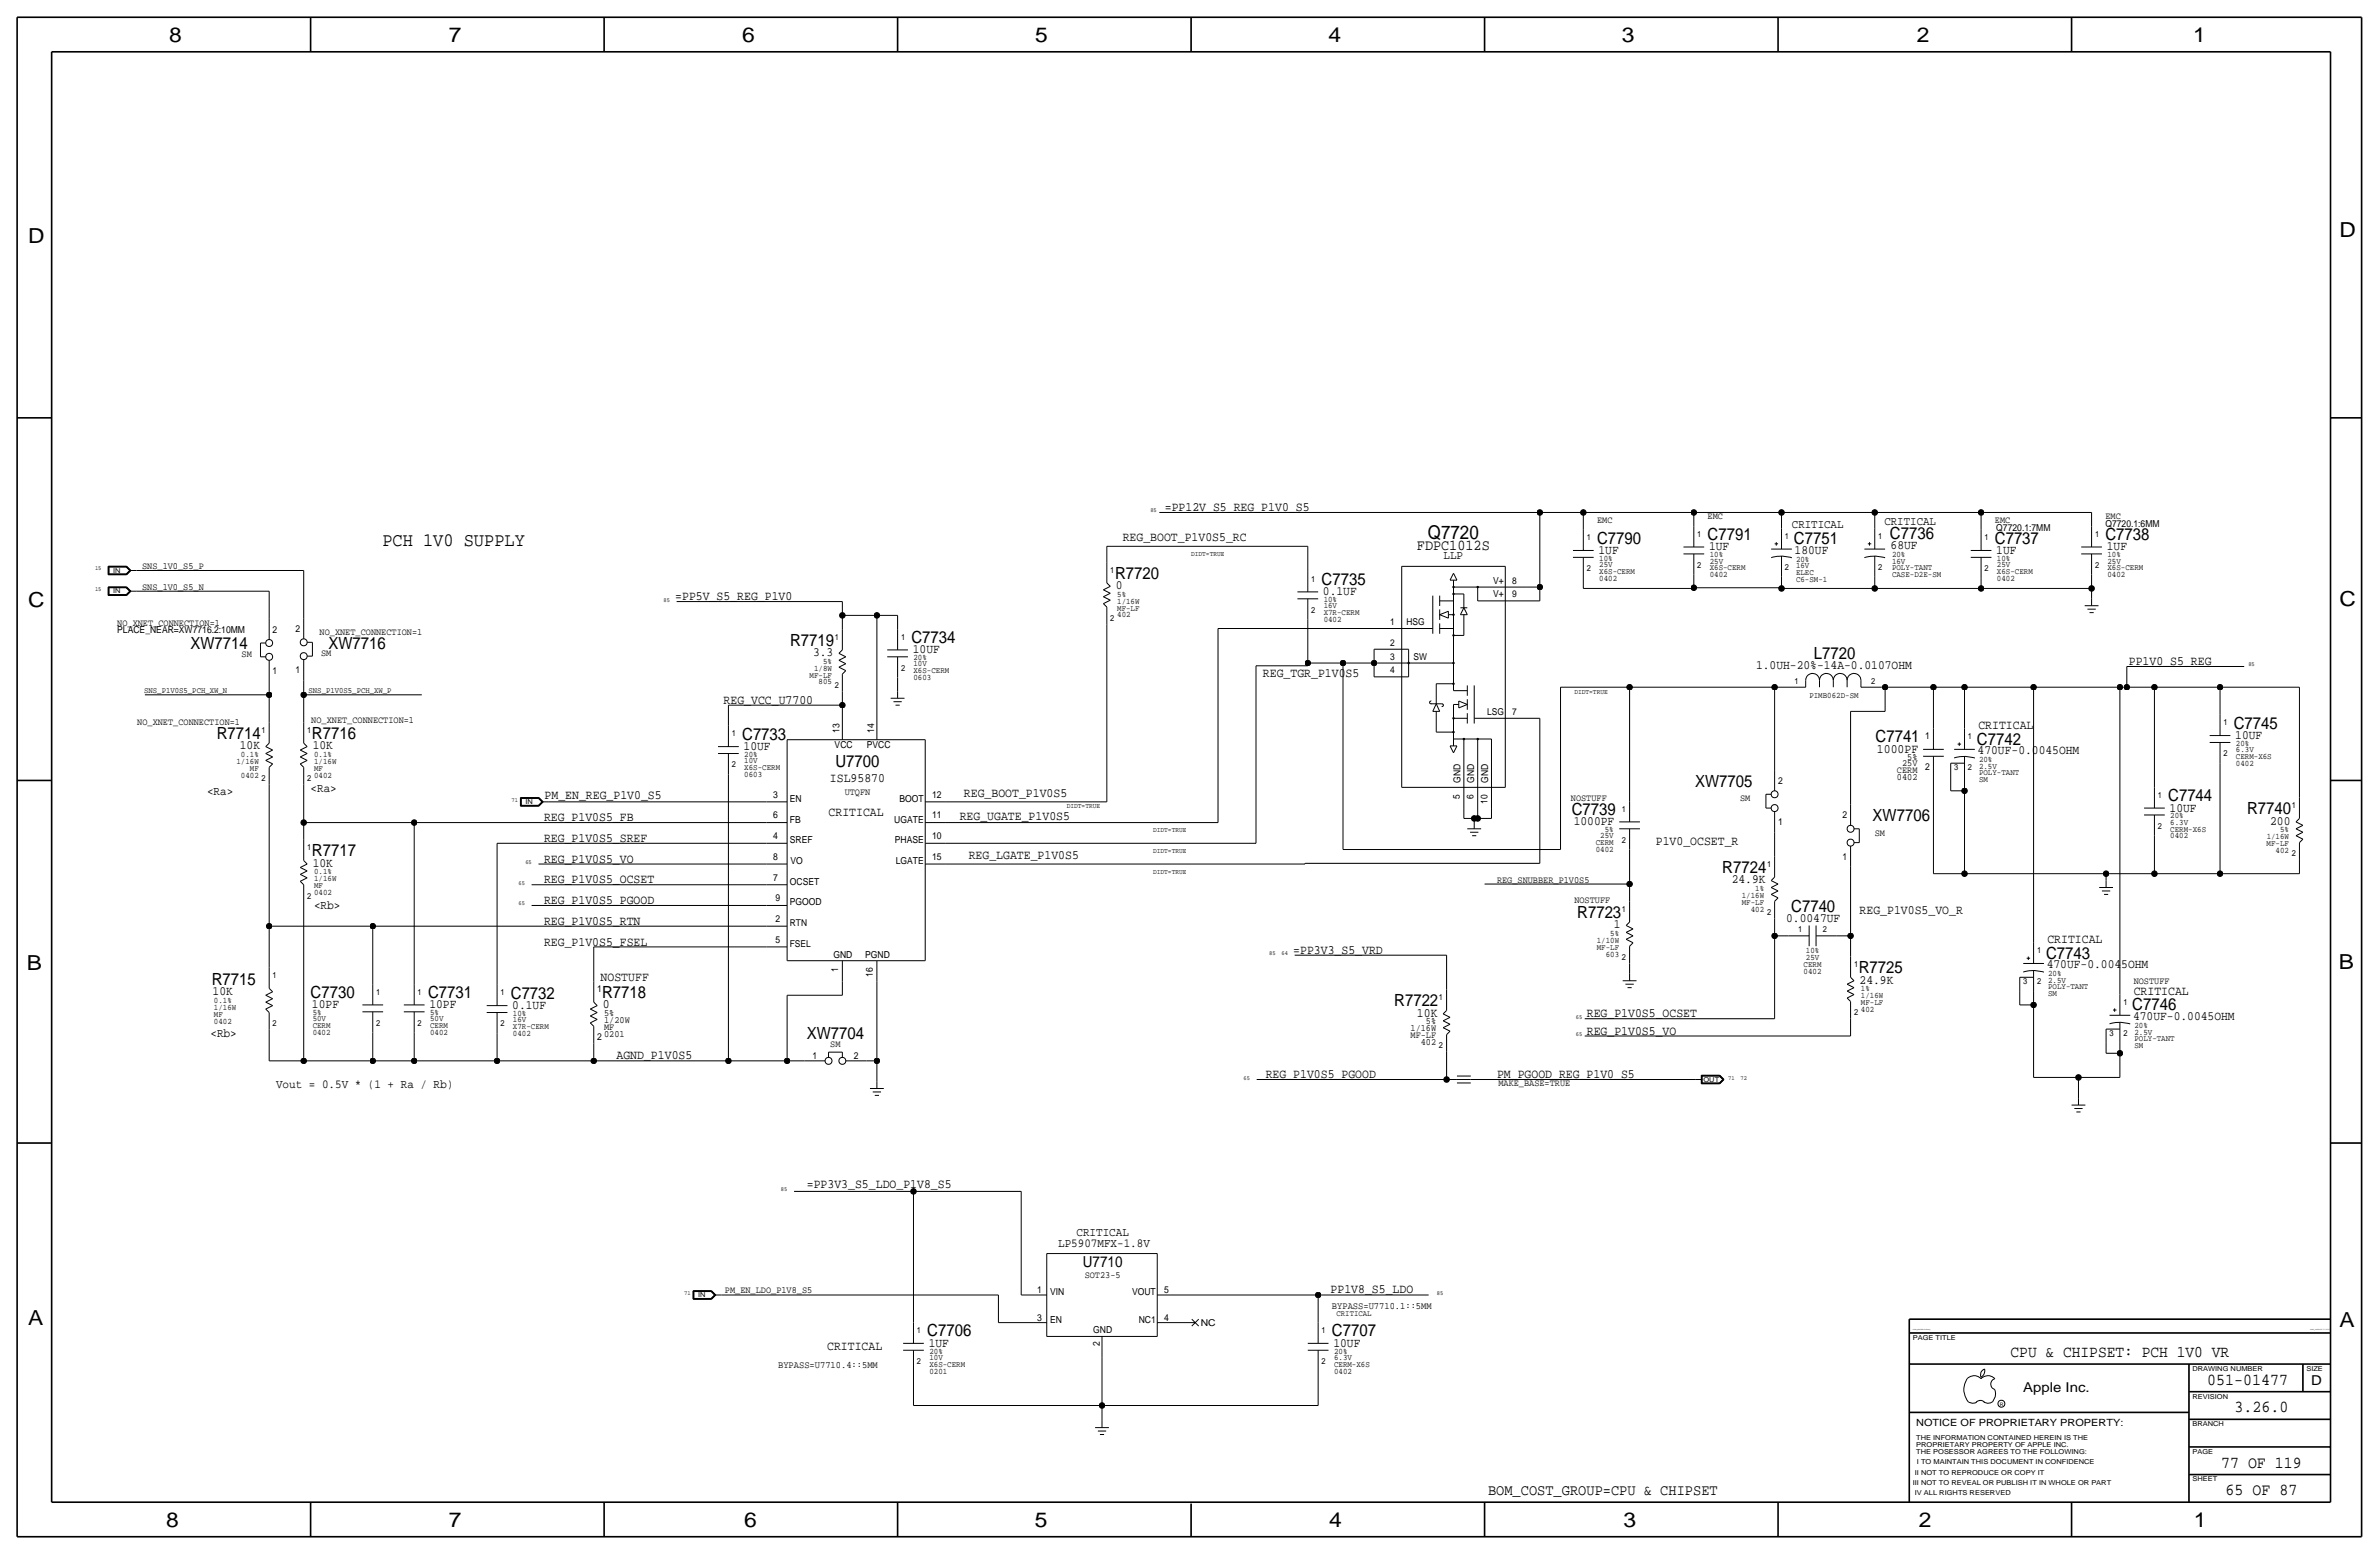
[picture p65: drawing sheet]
<svg xmlns="http://www.w3.org/2000/svg" width="875mm" height="572mm" viewBox="0 0 875 572" stroke-linecap="round" stroke-linejoin="round" font-family="sans-serif">
<defs><g id="words">
<g font-size="7.6">
<text x="62.2" y="15.5">8</text>
<text x="165" y="15.5">7</text>
<text x="273" y="15.5">6</text>
<text x="380.7" y="15.5">5</text>
<text x="488.6" y="15.5">4</text>
<text x="596.6" y="15.5">3</text>
<text x="705.1" y="15.5">2</text>
<text x="806.7" y="15.5">1</text>
<text x="10.4" y="89.4">D</text>
<text x="860.5" y="87.1">D</text>
<text x="10.4" y="223.3">C</text>
<text x="860.5" y="222.8">C</text>
<text x="9.8" y="356.6">B</text>
<text x="860.2" y="356.4">B</text>
<text x="10.4" y="487.4">A</text>
<text x="860.5" y="488.2">A</text>
<text x="61.2" y="561.6">8</text>
<text x="165" y="561.6">7</text>
<text x="273.8" y="561.6">6</text>
<text x="380.7" y="561.6">5</text>
<text x="488.9" y="561.6">4</text>
<text x="597.1" y="561.6">3</text>
<text x="705.8" y="561.6">2</text>
<text x="806.9" y="561.6">1</text>
</g>
<g font-size="7">
<text x="140.7" y="200.7">PCH 1V0 SUPPLY</text>
<text x="525.2" y="198.1">Q7720</text>
</g>
<g font-size="6.2">
<text x="587.5" y="199.9">C7790</text>
<text x="628.1" y="198.6">C7791</text>
<text x="659.8" y="200.2">C7751</text>
<text x="695.1" y="198.4">C7736</text>
<text x="733.8" y="199.9">C7737</text>
<text x="774.4" y="198.6">C7738</text>
<text x="410.2" y="212.9">R7720</text>
<text x="486.1" y="215.1">C7735</text>
<text x="70.1" y="238.8">XW7714</text>
<text x="120.8" y="238.5">XW7716</text>
<text x="290.6" y="237.5">R7719</text>
<text x="335.2" y="236.5">C7734</text>
<text x="667.2" y="242.3">L7720</text>
<text x="821.6" y="268">C7745</text>
<text x="79.8" y="271.8">R7714</text>
<text x="114.8" y="271.8">R7716</text>
<text x="273" y="272">C7733</text>
<text x="689.9" y="273.1">C7741</text>
<text x="727.2" y="273.8">C7742</text>
<text x="307.3" y="282.2">U7700</text>
<text x="623.5" y="289.3">XW7705</text>
<text x="578.1" y="299.7">C7739</text>
<text x="797.5" y="294.6">C7744</text>
<text x="826.5" y="299.5">R7740</text>
<text x="688.8" y="302">XW7706</text>
<text x="114.8" y="315">R7717</text>
<text x="633.5" y="321.1">R7724</text>
<text x="658.9" y="335.3">C7740</text>
<text x="580.1" y="337.6">R7723</text>
<text x="752.6" y="352.6">C7743</text>
<text x="683.7" y="357.9">R7725</text>
<text x="77.9" y="362.2">R7715</text>
<text x="114.2" y="367">C7730</text>
<text x="157.4" y="367">C7731</text>
<text x="187.9" y="367.3">C7732</text>
<text x="221.4" y="367">R7718</text>
<text x="512.8" y="370.1">R7722</text>
<text x="784.3" y="371.6">C7746</text>
<text x="296.7" y="382.3">XW7704</text>
<text x="341.1" y="491.5">C7706</text>
<text x="489.9" y="491.5">C7707</text>
<text x="811.9" y="509.3">051-01477</text>
<text x="821.9" y="519.4">3.26.0</text>
<text x="817" y="539.8">77 OF 119</text>
<text x="818.6" y="549.9">65 OF 87</text>
</g>
<text font-size="6" x="739.5" y="499.1">CPU &amp; CHIPSET: PCH 1V0 VR</text>
<g font-size="5.6">
<text x="521.2" y="202.2">FDPC1012S</text>
<text x="398.3" y="466.1">U7710</text>
<text x="547.3" y="549.9">BOM_COST_GROUP=CPU &amp; CHIPSET</text>
</g>
<g font-size="5">
<text x="850.1" y="509.3">D</text>
<text x="744.2" y="511.8">Apple Inc.</text>
</g>
<g font-size="4.7">
<text x="428.4" y="188">=PP12V_S5_REG_P1V0_S5</text>
<text x="413" y="199.1">REG_BOOT_P1V0S5_RC</text>
<text x="588" y="203.7">1UF</text>
<text x="628.6" y="202.4">1UF</text>
<text x="660.1" y="203.7">180UF</text>
<text x="695.4" y="201.9">68UF</text>
<text x="734.3" y="203.7">1UF</text>
<text x="774.9" y="202.4">1UF</text>
<text x="248.4" y="220.7">=PP5V_S5_REG_P1V0</text>
<text x="410.4" y="216.7">0</text>
<text x="486.6" y="218.9">0.1UF</text>
<text x="299" y="241.3">3.3</text>
<text x="335.7" y="240.3">10UF</text>
<text x="645.9" y="245.9">1.0UH-20%-14A-0.0107OHM</text>
<text x="783" y="244.6">PP1V0_S5_REG</text>
<text x="464.5" y="248.9">REG_TGR_P1V0S5</text>
<text x="266.1" y="258.8">REG_VCC_U7700</text>
<text x="727.7" y="268">CRITICAL</text>
<text x="88.2" y="275.6">10K</text>
<text x="115" y="275.6">10K</text>
<text x="273.5" y="275.8">10UF</text>
<text x="822.1" y="271.8">10UF</text>
<text x="690.4" y="276.9">1000PF</text>
<text x="727.4" y="277.4">470UF-0.0045OHM</text>
<text x="305.3" y="287.5">ISL95870</text>
<text x="200.3" y="294">PM_EN_REG_P1V0_S5</text>
<text x="354.5" y="293.1">REG_BOOT_P1V0S5</text>
<text x="304.8" y="300">CRITICAL</text>
<text x="798" y="298.5">10UF</text>
<text x="200.1" y="302">REG_P1V0S5_FB</text>
<text x="353" y="301.5">REG_UGATE_P1V0S5</text>
<text x="578.8" y="303.5">1000PF</text>
<text x="835" y="303.3">200</text>
<text x="200.1" y="309.6">REG_P1V0S5_SREF</text>
<text x="609" y="310.9">P1V0_OCSET_R</text>
<text x="200.1" y="317.2">REG_P1V0S5_VO</text>
<text x="356.3" y="316">REG_LGATE_P1V0S5</text>
<text x="115" y="318.8">10K</text>
<text x="200.1" y="324.9">REG_P1V0S5_OCSET</text>
<text x="637" y="324.9">24.9K</text>
<text x="200.1" y="332.5">REG_P1V0S5_PGOOD</text>
<text x="200.1" y="340.1">REG_P1V0S5_RTN</text>
<text x="593.6" y="341.4">1</text>
<text x="657" y="339.1">0.0047UF</text>
<text x="684" y="336">REG_P1V0S5_VO_R</text>
<text x="200.1" y="347.7">REG_P1V0S5_FSEL</text>
<text x="753.1" y="346.7">CRITICAL</text>
<text x="475.7" y="350.8">=PP3V3_S5_VRD</text>
<text x="752.8" y="356.1">470UF-0.0045OHM</text>
<text x="220.9" y="360.9">NOSTUFF</text>
<text x="684" y="361.7">24.9K</text>
<text x="784.8" y="365.8">CRITICAL</text>
<text x="78.2" y="366">10K</text>
<text x="114.8" y="370.8">10PF</text>
<text x="157.9" y="370.8">10PF</text>
<text x="188.4" y="371.1">0.1UF</text>
<text x="221.7" y="370.8">0</text>
<text x="521.2" y="373.9">10K</text>
<text x="583.6" y="374.1">REG_P1V0S5_OCSET</text>
<text x="784.6" y="375.2">470UF-0.0045OHM</text>
<text x="583.6" y="380.5">REG_P1V0S5_VO</text>
<text x="226.8" y="389.6">AGND_P1V0S5</text>
<text x="465.5" y="396.5">REG_P1V0S5_PGOOD</text>
<text x="550.6" y="396.5">PM_PGOOD_REG_P1V0_S5</text>
<text x="296.8" y="436.9">=PP3V3_S5_LDO_P1V8_S5</text>
<text x="489.4" y="475.5">PP1V8_S5_LDO</text>
<text x="304.2" y="496.3">CRITICAL</text>
<text x="341.6" y="495.3">1UF</text>
<text x="490.4" y="495.3">10UF</text>
</g>
<g font-size="4.5">
<text x="530.9" y="205.7">LLP</text>
<text x="76.1" y="292.4">&lt;Ra&gt;</text>
<text x="114.2" y="291.1">&lt;Ra&gt;</text>
<text x="115.5" y="334.3">&lt;Rb&gt;</text>
<text x="77.4" y="381.3">&lt;Rb&gt;</text>
<text x="101.5" y="400.3">Vout = 0.5V * (1 + Ra / Rb)</text>
<text x="395.9" y="454.4">CRITICAL</text>
<text x="389.2" y="458.7">LP5907MFX-1.8V</text>
</g>
<g font-size="4.4">
<text x="659.1" y="194.3">CRITICAL</text>
<text x="693.1" y="193">CRITICAL</text>
</g>
<text font-size="3.7" x="704.8" y="524.5">NOTICE OF PROPRIETARY PROPERTY:</text>
<g font-size="3.6">
<text x="489.9" y="481.3">BYPASS=U7710.1::5MM</text>
<text x="286.2" y="503.2">BYPASS=U7710.4::5MM</text>
</g>
<g font-size="3.5">
<text x="628.1" y="191">EMC</text>
<text x="774.4" y="191">EMC</text>
<text x="587.5" y="192.3">EMC</text>
<text x="733.8" y="192.3">EMC</text>
<text x="734.3" y="195.3">Q7720.1:7MM</text>
<text x="774.4" y="193.8">Q7720.1:6MM</text>
<text x="52.3" y="209.3">SNS_1V0_S5_P</text>
<text x="549.2" y="214.6">V+</text>
<text x="556.2" y="214.6">8</text>
<text x="52.3" y="216.9">SNS_1V0_S5_N</text>
<text x="549.2" y="219.7">V+</text>
<text x="556.2" y="219.7">9</text>
<text x="43.1" y="232.7">PLACE_NEAR=XW7716.2:10MM</text>
<text x="43.1" y="230.1">NO_XNET_CONNECTION=1</text>
<text x="100.3" y="232.7">2</text>
<text x="108.7" y="232.4">2</text>
<text x="117.6" y="233.4">NO_XNET_CONNECTION=1</text>
<text x="511.3" y="229.9">1</text>
<text x="517.3" y="229.9">HSG</text>
<text x="511.3" y="237.5">2</text>
<text x="88.8" y="241.6">SM</text>
<text x="118.1" y="241.3">SM</text>
<text x="511.3" y="242.6">3</text>
<text x="519.9" y="242.6">SW</text>
<text x="100.3" y="247.9">1</text>
<text x="108.7" y="247.7">1</text>
<text x="511.3" y="247.7">4</text>
<text x="547" y="262.9">LSG</text>
<text x="556.2" y="262.9">7</text>
<text x="50.5" y="266.4">NO_XNET_CONNECTION=1</text>
<text x="114.5" y="265.9">NO_XNET_CONNECTION=1</text>
<text x="308.8" y="269.5" transform="rotate(-90 308.8 269.5)">13</text>
<text x="321.5" y="269.5" transform="rotate(-90 321.5 269.5)">14</text>
<text x="307" y="275.1">VCC</text>
<text x="318.9" y="275.1">PVCC</text>
<text x="708.1" y="271.8">1</text>
<text x="699.6" y="281.7">25V</text>
<text x="701.5" y="279.4">5%</text>
<text x="537.2" y="287.8" transform="rotate(-90 537.2 287.8)">GND</text>
<text x="542.2" y="287.8" transform="rotate(-90 542.2 287.8)">GND</text>
<text x="547.3" y="287.8" transform="rotate(-90 547.3 287.8)">GND</text>
<text x="697.7" y="284.2">CERM</text>
<text x="697.7" y="286.8">0402</text>
<text x="708.1" y="283.2">2</text>
<text x="284.4" y="293.4">3</text>
<text x="310.7" y="292.4">UTQFN</text>
<text x="342.8" y="293.4">12</text>
<text x="536.9" y="293.8" transform="rotate(-90 536.9 293.8)">5</text>
<text x="542" y="293.8" transform="rotate(-90 542 293.8)">6</text>
<text x="654" y="288.3">2</text>
<text x="290.5" y="294.9">EN</text>
<text x="330.9" y="294.9">BOOT</text>
<text x="547.1" y="295.5" transform="rotate(-90 547.1 295.5)">10</text>
<text x="577.8" y="294.6">NOSTUFF</text>
<text x="640" y="294.6">SM</text>
<text x="284.4" y="301">6</text>
<text x="290.5" y="302.5">FB</text>
<text x="328.9" y="302.5">UGATE</text>
<text x="342.8" y="301">11</text>
<text x="654" y="303.5">1</text>
<text x="677.6" y="301">2</text>
<text x="284.4" y="308.6">4</text>
<text x="290.5" y="310.1">SREF</text>
<text x="329.1" y="310.1">PHASE</text>
<text x="342.8" y="308.6">10</text>
<text x="689.6" y="307.3">SM</text>
<text x="284.4" y="316.2">8</text>
<text x="290.8" y="317.8">VO</text>
<text x="329.5" y="317.8">LGATE</text>
<text x="342.8" y="316.2">15</text>
<text x="677.6" y="316.2">1</text>
<text x="284.4" y="323.9">7</text>
<text x="290.5" y="325.4">OCSET</text>
<text x="550.6" y="324.6">REG_SNUBBER_P1V0S5</text>
<text x="285.2" y="331.5">9</text>
<text x="290.5" y="333">PGOOD</text>
<text x="579.1" y="332.2">NOSTUFF</text>
<text x="285.2" y="339.1">2</text>
<text x="290.5" y="340.6">RTN</text>
<text x="285.2" y="346.7">5</text>
<text x="290.5" y="348.2">FSEL</text>
<text x="306.5" y="352.3">GND</text>
<text x="318.2" y="352.3">PGND</text>
<text x="308.3" y="357.6" transform="rotate(-90 308.3 357.6)">1</text>
<text x="321" y="359.4" transform="rotate(-90 321 359.4)">16</text>
<text x="219.7" y="364.7">1</text>
<text x="784.8" y="362">NOSTUFF</text>
<text x="222.2" y="373.6">5%</text>
<text x="222.2" y="376.2">1/20W</text>
<text x="524.5" y="376.7">5%</text>
<text x="219.7" y="382.5">2</text>
<text x="222.2" y="381.3">0201</text>
<text x="222.2" y="378.7">MF</text>
<text x="518.8" y="381.8">MF-LF</text>
<text x="518.8" y="379.2">1/16W</text>
<text x="298.8" y="389.4">1</text>
<text x="305.4" y="385.1">SM</text>
<text x="314" y="389.4">2</text>
<text x="522.6" y="384.3">402</text>
<text x="551.1" y="399.5">MAKE_BASE=TRUE</text>
<text x="399" y="470.2">SOT23-5</text>
<text x="266.6" y="475.5">PM_EN_LDO_P1V8_S5</text>
<text x="381.5" y="475.5">1</text>
<text x="386.3" y="476.3">VIN</text>
<text x="416.4" y="476.3">VOUT</text>
<text x="428.2" y="475.5">5</text>
<text x="381.5" y="485.6">3</text>
<text x="428.2" y="485.6">4</text>
<text x="386.3" y="486.4">EN</text>
<text x="402.1" y="490.2">GND</text>
<text x="418.8" y="486.4">NC1</text>
<text x="441.7" y="487.7">NC</text>
<text x="404.6" y="495" transform="rotate(-90 404.6 495)">2</text>
</g>
<g font-size="3.1">
<text x="624.3" y="197.4">1</text>
<text x="770.6" y="197.4">1</text>
<text x="583.6" y="198.6">1</text>
<text x="656.5" y="198.1">1</text>
<text x="690.8" y="198.1">1</text>
<text x="729.9" y="198.6">1</text>
<text x="588.2" y="206.2">10%</text>
<text x="588.2" y="208.5">25V</text>
<text x="624.3" y="208.8">2</text>
<text x="628.9" y="209.8">X6S-CERM</text>
<text x="628.9" y="205">10%</text>
<text x="628.9" y="207.3">25V</text>
<text x="656.5" y="209.6">2</text>
<text x="660.6" y="209">16V</text>
<text x="660.6" y="206.5">20%</text>
<text x="690.8" y="209.6">2</text>
<text x="695.9" y="207.3">16V</text>
<text x="695.9" y="204.7">20%</text>
<text x="695.9" y="209.6">POLY-TANT</text>
<text x="734.5" y="206.2">10%</text>
<text x="734.5" y="208.5">25V</text>
<text x="770.6" y="208.8">2</text>
<text x="775.2" y="209.8">X6S-CERM</text>
<text x="775.2" y="207.3">25V</text>
<text x="775.2" y="205">10%</text>
<text x="408.4" y="210.6">1</text>
<text x="482.3" y="213.9">1</text>
<text x="583.6" y="210.1">2</text>
<text x="588.2" y="211.1">X6S-CERM</text>
<text x="588.2" y="213.6">0402</text>
<text x="628.9" y="212.3">0402</text>
<text x="660.6" y="213.9">C6-SM-1</text>
<text x="660.6" y="211.3">ELEC</text>
<text x="695.9" y="212.1">CASE-D2E-SM</text>
<text x="729.9" y="210.1">2</text>
<text x="734.5" y="213.6">0402</text>
<text x="734.5" y="211.1">X6S-CERM</text>
<text x="775.2" y="212.3">0402</text>
<text x="410.9" y="219.5">5%</text>
<text x="410.9" y="222">1/16W</text>
<text x="486.9" y="221.5">10%</text>
<text x="410.9" y="224.5">MF-LF</text>
<text x="410.9" y="227.1">402</text>
<text x="482.3" y="225.3">2</text>
<text x="486.9" y="223.8">16V</text>
<text x="486.9" y="226.3">X7R-CERM</text>
<text x="408.4" y="228.3">2</text>
<text x="486.9" y="228.9">0402</text>
<text x="307" y="235.2">1</text>
<text x="331.4" y="235.2">1</text>
<text x="302.7" y="244.1">5%</text>
<text x="336" y="242.8">20%</text>
<text x="336" y="245.1">10V</text>
<text x="297.8" y="249.2">MF-LF</text>
<text x="299.4" y="246.6">1/8W</text>
<text x="301.1" y="251.7">805</text>
<text x="331.4" y="246.6">2</text>
<text x="336" y="250.2">0603</text>
<text x="336" y="247.7">X6S-CERM</text>
<text x="660.1" y="251.5">1</text>
<text x="688.3" y="251.5">2</text>
<text x="307" y="253">2</text>
<text x="665.5" y="256.8">PIMB062D-SM</text>
<text x="96.2" y="269.5">1</text>
<text x="113" y="269.5">1</text>
<text x="817.8" y="266.7">1</text>
<text x="269.2" y="270.8">1</text>
<text x="723.8" y="271.8">1</text>
<text x="822.4" y="274.3">20%</text>
<text x="87" y="280.9">1/16W</text>
<text x="88.6" y="278.4">0.1%</text>
<text x="115.5" y="280.9">1/16W</text>
<text x="115.5" y="278.4">0.1%</text>
<text x="273.8" y="280.7">10V</text>
<text x="273.8" y="278.4">20%</text>
<text x="727.9" y="280.2">20%</text>
<text x="817.8" y="278.1">2</text>
<text x="822.4" y="276.6">6.3V</text>
<text x="822.4" y="279.1">CERM-X6S</text>
<text x="822.4" y="281.7">0402</text>
<text x="88.6" y="286">0402</text>
<text x="91.9" y="283.5">MF</text>
<text x="96.2" y="287.3">2</text>
<text x="113" y="287.3">2</text>
<text x="115.5" y="283.5">MF</text>
<text x="115.5" y="286">0402</text>
<text x="269.2" y="282.2">2</text>
<text x="273.8" y="285.8">0603</text>
<text x="273.8" y="283.2">X6S-CERM</text>
<text x="718.8" y="283.2">3</text>
<text x="723.8" y="283.2">2</text>
<text x="727.9" y="282.7">2.5V</text>
<text x="727.9" y="287.5">SM</text>
<text x="727.9" y="285">POLY-TANT</text>
<text x="793.7" y="293.4">1</text>
<text x="596.6" y="298.4">1</text>
<text x="843" y="297.2">1</text>
<text x="793.7" y="304.8">2</text>
<text x="798.3" y="301">20%</text>
<text x="798.3" y="303.3">6.3V</text>
<text x="798.3" y="305.8">CERM-X6S</text>
<text x="586.9" y="310.9">CERM</text>
<text x="588.6" y="308.4">25V</text>
<text x="590.2" y="306.1">5%</text>
<text x="596.6" y="309.9">2</text>
<text x="798.3" y="308.4">0402</text>
<text x="833.7" y="311.2">MF-LF</text>
<text x="833.7" y="308.6">1/16W</text>
<text x="838.7" y="306.1">5%</text>
<text x="113" y="312.7">1</text>
<text x="586.9" y="313.4">0402</text>
<text x="837" y="313.7">402</text>
<text x="843" y="315">2</text>
<text x="115.5" y="321.6">0.1%</text>
<text x="649.9" y="318.8">1</text>
<text x="115.5" y="326.6">MF</text>
<text x="115.5" y="324.1">1/16W</text>
<text x="115.5" y="329.2">0402</text>
<text x="645.6" y="327.7">1%</text>
<text x="113" y="330.5">2</text>
<text x="596.6" y="335.3">1</text>
<text x="640.7" y="332.7">MF-LF</text>
<text x="640.7" y="330.2">1/16W</text>
<text x="644" y="335.3">402</text>
<text x="649.9" y="336.6">2</text>
<text x="587.3" y="346.7">1/10W</text>
<text x="592.3" y="344.2">5%</text>
<text x="661.4" y="342.9">1</text>
<text x="670.5" y="342.9">2</text>
<text x="587.3" y="349.3">MF-LF</text>
<text x="590.6" y="351.8">603</text>
<text x="596.6" y="353.1">2</text>
<text x="664.2" y="350.5">10%</text>
<text x="664.2" y="353.1">25V</text>
<text x="749.2" y="350.5">1</text>
<text x="100.3" y="359.7">1</text>
<text x="663.4" y="358.1">0402</text>
<text x="663.4" y="355.6">CERM</text>
<text x="681.9" y="355.6">1</text>
<text x="753.3" y="358.9">20%</text>
<text x="138.4" y="365.8">1</text>
<text x="153.6" y="365.8">1</text>
<text x="684.5" y="364.5">1%</text>
<text x="744.2" y="362">3</text>
<text x="749.2" y="362">2</text>
<text x="753.3" y="363.7">POLY-TANT</text>
<text x="753.3" y="361.4">2.5V</text>
<text x="78.7" y="371.3">1/16W</text>
<text x="78.7" y="368.8">0.1%</text>
<text x="184.1" y="366">1</text>
<text x="529.3" y="367.8">1</text>
<text x="684.5" y="369.6">MF-LF</text>
<text x="684.5" y="367">1/16W</text>
<text x="753.3" y="366.3">SM</text>
<text x="781" y="369.6">1</text>
<text x="78.7" y="376.4">0402</text>
<text x="78.7" y="373.9">MF</text>
<text x="100.3" y="377.4">2</text>
<text x="115" y="373.4">5%</text>
<text x="115" y="375.7">50V</text>
<text x="138.4" y="377.2">2</text>
<text x="153.6" y="377.2">2</text>
<text x="158.2" y="373.4">5%</text>
<text x="158.2" y="375.7">50V</text>
<text x="184.1" y="377.4">2</text>
<text x="188.7" y="373.6">10%</text>
<text x="188.7" y="375.9">16V</text>
<text x="681.9" y="373.4">2</text>
<text x="684.5" y="372.1">402</text>
<text x="785.1" y="378">20%</text>
<text x="115" y="380.7">0402</text>
<text x="115" y="378.2">CERM</text>
<text x="158.2" y="380.7">0402</text>
<text x="158.2" y="378.2">CERM</text>
<text x="188.7" y="381">0402</text>
<text x="188.7" y="378.5">X7R-CERM</text>
<text x="775.9" y="381">3</text>
<text x="781" y="381">2</text>
<text x="785.1" y="382.8">POLY-TANT</text>
<text x="785.1" y="380.5">2.5V</text>
<text x="529.3" y="385.6">2</text>
<text x="785.1" y="385.3">SM</text>
<text x="337.3" y="490.2">1</text>
<text x="486.1" y="490.2">1</text>
<text x="341.8" y="497.8">20%</text>
<text x="490.7" y="497.8">20%</text>
<text x="337.3" y="501.6">2</text>
<text x="341.8" y="502.7">X6S-CERM</text>
<text x="341.8" y="500.1">10V</text>
<text x="486.1" y="501.6">2</text>
<text x="490.7" y="502.7">CERM-X6S</text>
<text x="490.7" y="500.1">6.3V</text>
<text x="341.8" y="505.2">0201</text>
<text x="490.7" y="505.2">0402</text>
</g>
<g font-size="3">
<text x="53" y="254.8">SNS_P1V0S5_PCH_XW_N</text>
<text x="113.5" y="255">SNS_P1V0S5_PCH_XW_P</text>
<text x="491.6" y="484.1">CRITICAL</text>
</g>
<g font-size="2.6">
<text x="438.1" y="204.5">DIDT=TRUE</text>
<text x="579.1" y="255.3">DIDT=TRUE</text>
<text x="392.4" y="297.2">DIDT=TRUE</text>
<text x="424.1" y="306.1">DIDT=TRUE</text>
<text x="424.1" y="313.7">DIDT=TRUE</text>
<text x="424.1" y="321.3">DIDT=TRUE</text>
</g>
<g font-size="2.5">
<text x="41.6" y="210.6">IN</text>
<text x="41.6" y="218.2">IN</text>
<text x="193.2" y="295.7">IN</text>
<text x="626.6" y="397.8">OUT</text>
<text x="256.7" y="477">IN</text>
<text x="703.5" y="492.8">PAGE TITLE</text>
<text x="806.4" y="504.2">DRAWING NUMBER</text>
<text x="848.3" y="504.2">SIZE</text>
<text x="806.4" y="514.4">REVISION</text>
<text x="806.4" y="524.5">BRANCH</text>
<text x="704.8" y="532.1">PROPRIETARY PROPERTY OF APPLE INC.</text>
<text x="704.8" y="529.6">THE INFORMATION CONTAINED HEREIN IS THE</text>
<text x="704.8" y="534.7">THE POSESSOR AGREES TO THE FOLLOWING:</text>
<text x="705.1" y="538.5">I TO MAINTAIN THIS DOCUMENT IN CONFIDENCE</text>
<text x="806.4" y="534.7">PAGE</text>
<text x="704.3" y="542.3">II NOT TO REPRODUCE OR COPY IT</text>
<text x="806.4" y="544.8">SHEET</text>
<text x="703.5" y="546.1">III NOT TO REVEAL OR PUBLISH IT IN WHOLE OR PART</text>
<text x="704.3" y="549.9">IV ALL RIGHTS RESERVED</text>
</g>
<g font-size="2.3">
<text x="423.1" y="188.5">85</text>
<text x="35" y="209.8">15</text>
<text x="35" y="217.4">15</text>
<text x="244" y="221.2">85</text>
<text x="827" y="245.1">85</text>
<text x="188.1" y="294.9">71</text>
<text x="193.2" y="317.8">65</text>
<text x="190.7" y="325.4">65</text>
<text x="190.7" y="333">65</text>
<text x="466.8" y="351.3">85</text>
<text x="471.4" y="351.3">64</text>
<text x="579.6" y="374.7">65</text>
<text x="579.6" y="381">65</text>
<text x="457.4" y="397">65</text>
<text x="635.7" y="397">71</text>
<text x="640.2" y="397">72</text>
<text x="287.2" y="438.2">85</text>
<text x="251.6" y="476.2">71</text>
<text x="528.5" y="476.2">85</text>
</g>
<text font-size="1.8" x="735.5" y="516.9">R</text>
<g font-size=".7">
<text x="703.5" y="488.9">SYNC_MASTER=hcheng</text>
<text x="849.7" y="488.9">SYNC_DATE=04/11/2016</text>
</g>
</g></defs>
<g fill="none" stroke="#000" stroke-width=".37">
<path d="M426.4 188.5h140zM566.4 188.5h16zM566.4 188.5v27.4zM582.4 188.5h40.6zM582.4 188.5v6.3zM582.4 194.8v7.6zM623 188.5h32.3zM623 188.5v5zM623 193.5v7.7zM652.7 200h1.3zM653.3 199.4v1.3zM655.3 188.5h34.3z"/>
<path d="M655.3 188.5v5.8zM655.3 194.3v7.6zM687 200h1.3zM687.6 199.4v1.3zM689.6 188.5h39.1zM689.6 188.5v5.8zM689.6 194.3v7.6zM728.7 188.5v6.3zM728.7 194.8v7.6zM728.7 188.5h40.6zM769.3 188.5v5zM769.3 193.5v7.7z"/>
<path d="M39.8 215.8v3.2zM39.8 219h6.8zM39.8 208.2v3.2zM39.8 211.4h6.8zM39.8 215.8h6.8zM39.8 208.2h6.8zM39.9 216v2.9zM39.9 218.9h6.6zM39.9 208.3v3zM39.9 211.3h6.6zM39.9 216h6.6zM39.9 208.3h6.6z"/>
<path d="M40 216.1h6.5zM40 208.4h6.5zM40 216.1v2.7zM40 218.8h6.5zM40 208.4v2.8zM40 211.2h6.5zM40.1 216.2h6.3zM40.1 208.5h6.3zM40.1 216.2v2.5zM40.1 218.7h6.3zM40.1 208.5v2.6zM40.1 211.1h6.3z"/>
<path d="M46.4 218.7l1.3-1.3zM46.4 211.1l1.3-1.3zM46.4 216.2l1.3 1.2zM46.4 208.5l1.3 1.3zM46.5 218.8l1.4-1.4zM46.5 211.2l1.4-1.4zM46.5 216.1l1.4 1.3zM46.5 208.4l1.4 1.4zM46.5 216l1.5 1.4zM46.5 208.3l1.5 1.5zM46.5 218.9l1.5-1.5zM46.5 211.3l1.5-1.5z"/>
<path d="M46.6 215.8l1.6 1.6zM46.6 208.2l1.6 1.6zM46.6 219l1.6-1.6zM46.6 211.4l1.6-1.6zM47.7 217.4h2.5zM47.7 209.8h2.5zM50.2 217.4h48.8zM50.2 209.8h61.5zM99 217.4v10.2zM111.7 209.8v17.5zM405.8 216.9l2.6-1.3zM405.8 219.5l2.6-1.3z"/>
<path d="M405.8 219.5l2.6 1.2zM405.8 216.9l2.6 1.3zM407.1 214.4l1.3 1.2zM407.1 200.9v5.9zM407.1 206.8v7.6zM407.1 200.9h73.9zM477.2 217.7h7.6zM481 200.9v9.2zM481 210.1v7.6zM515.6 208.3v81.3zM515.6 208.3h38.1zM527 219v14.1z"/>
<path d="M529.5 219v3.9zM533.3 213.4h2.6zM534.6 218.4h3.8zM534.6 210.8l1.3 2.6zM534.6 215.9h26.7zM534.6 210.8l-1.3 2.6zM534.6 213.4v40.6zM538.4 218.4v5.1zM543.5 215.9v5.1zM553.7 208.3v81.3zM561.3 215.9h5.1zM566.4 215.9v5.1z"/>
<path d="M578.6 205h7.6zM578.6 202.4h7.6zM582.4 216.4h40.6zM582.4 212.6v3.8zM582.4 205v7.6zM619.2 201.2h7.6zM619.2 203.7h7.6zM623 216.2h31.8zM623 211.3v4.9zM623 216.2v.2zM623 203.7v7.6zM651.5 201.9h7.6z"/>
<path d="M651.5 205.1a12.9 12.9 0 0 1 7.6 0M654.8 216.4h.5zM654.8 216.2v.2zM655.3 216.4h34.3zM655.3 212.1v4.3zM655.3 204.5v7.6zM685.7 201.9h7.7zM685.7 205.1a12.9 12.9 0 0 1 7.7 0M689.6 216.4h39.1zM689.6 212.1v4.3zM689.6 204.5v7.6zM724.9 205h7.6z"/>
<path d="M724.9 202.4h7.6zM728.7 212.6v3.8zM728.7 205v7.6zM728.7 216.4h40.6zM765.5 203.7h7.6zM765.5 201.2h7.6zM769.3 211.3v5.1zM769.3 216.4v3.8zM769.3 203.7v7.6zM95.8 236.5h1.9zM95.8 236.5v5.1zM99 227.6v7.6z"/>
<path d="M111.7 227.3v7.7zM113 236.2h1.9zM114.9 236.2v5.1zM248.9 221.2h60.9zM309.8 221.2v5.1zM309.8 226.3h12.7zM309.8 226.3v5.1zM309.8 231.4v7.6zM309.8 239l-1.2 1.3zM322.5 226.3v38.1zM322.5 226.3h7.6zM326.3 239h7.7z"/>
<path d="M330.1 226.3v5.1zM330.1 231.4v7.6zM405.8 222l2.6-1.3zM405.8 222l1.3 1.3zM407.1 229.6v65.3zM407.1 223.3v6.3zM448 231.1h59.9zM448 231.1v71.4zM477.2 220.2h7.6zM481 227.8v16zM481 220.2v7.6zM505.4 238.8h2.5z"/>
<path d="M505.4 238.8v5zM507.9 231.1h19.1zM507.9 238.8h10.2zM518.1 238.8v10.1zM529.5 224.1v3.9zM529.5 229.3v3.8zM529.5 226.1l3.2-1.3zM529.5 226.1l3.2 1.2zM529.5 231.1h5.1zM529.5 221h5.1zM532.7 224.8v2.5zM532.7 226.1h1.9z"/>
<path d="M534.6 233.7h3.8zM537.2 223.5h2.5zM537.2 226.1h2.5zM538.4 223.5l1.3 2.6zM538.4 226.1v7.6zM538.4 223.5l-1.2 2.6zM543.5 221h17.8zM561.3 221h5.1zM766.8 222.8h5.1zM767.8 224h3zM768.6 225.3h1.5zM769.3 220.2v2.6z"/>
<path d="M53.3 255.5h45.7zM95.8 241.6h1.9zM99 250.4v5.1zM99 255.5v10.2zM99 242.8v7.6zM111.7 255.5h43.4zM111.7 250.2v5.3zM111.7 255.5v10.2zM111.7 242.6v7.6zM113 241.3h1.9zM267.9 259.3h41.9zM267.9 259.3v7.7z"/>
<path d="M308.6 240.3l2.5 1.3zM308.6 245.4l2.5 1.2zM308.6 242.8l2.5 1.3zM308.6 245.4l2.5-1.3zM308.6 242.8l2.5-1.2zM309.8 254.3v5zM309.8 259.3v5.1zM309.8 247.9v6.4zM311.1 246.6l-1.3 1.3zM326.3 241.6h7.7zM327.6 256.8h5.1zM328.6 258.1h3.1z"/>
<path d="M329.4 259.3h1.5zM330.1 249.2v5.1zM330.1 241.6v7.6zM330.1 254.3v2.5zM462 244.9h19zM462 244.9v65.2zM481 243.8v1.1zM481 243.8h13zM494 243.8h11.4zM494 243.8v68.6zM505.4 243.8h2.5zM505.4 243.8v5.1z"/>
<path d="M505.4 248.9h2.5zM507.9 248.9h10.2zM507.9 243.8h26.7zM526.3 258.8h4zM526.4 257.9a.5 .5 0 0 0-.6 .4 .5 .5 0 0 0 .6 .5M528.3 258.8l1.2 2.8zM528.3 251.5h6.3zM528.3 251.5v7.3zM528.3 258.8l-1.3 2.8zM530.3 258.9a.5 .5 0 0 1 .6 .5 .5 .5 0 0 1-.6 .4M534.6 254h5.1zM534.6 259.1h1.9z"/>
<path d="M534.6 259.1v15.2zM536.5 257.8l3.2 1.3zM536.5 257.8v2.6zM539.7 257.1v3.9zM539.7 252.1v3.8zM542.2 252.1v14zM574 252.7v59.7zM574 252.7h25.4zM599.4 252.7h53.3zM599.4 252.7v41.9zM652.7 252.7h3.8zM652.7 252.7v30.5z"/>
<path d="M656.5 252.7h7.7zM664.2 250.2v2.5zM664.2 250.2a2.54 2.54 0 0 1 2.5-2.5 2.54 2.54 0 0 1 2.5 2.5 2.54 2.54 0 0 1 2.6-2.5 2.54 2.54 0 0 1 2.5 2.5 2.54 2.54 0 0 1 2.6-2.5 2.54 2.54 0 0 1 2.5 2.5 2.54 2.54 0 0 1 2.5-2.5 2.54 2.54 0 0 1 2.6 2.5M669.2 250.2v2.5zM674.3 250.2v2.5zM679.4 250.2v2.5zM684.5 252.7h7.6zM684.5 250.2v2.5zM692.1 252.7h1.3zM693.4 252.7h17.7zM693.4 252.7v8.9zM711.1 252.7h11.5z"/>
<path d="M711.1 252.7v15.3zM722.6 252.7h25.4zM722.6 252.7v15.3zM748 252.7h31.7zM748 252.7v94zM779.7 252.7h2.6zM779.7 252.7v113.1zM782.3 245.1h43.1zM782.3 245.1v7.6zM782.3 252.7h10.1zM792.4 252.7h24.2zM792.4 252.7v36.9z"/>
<path d="M816.6 252.7h29.2zM816.6 252.7v10.2zM845.8 252.7v40.7zM97.7 274.6l1.3-1.3zM97.7 274.6l2.6 1.2zM97.7 279.7l2.6 1.2zM97.7 277.1l2.6 1.3zM97.7 279.7l2.6-1.3zM97.7 277.1l2.6-1.3zM99 265.7v7.6zM110.4 278.4l2.6 1.3zM110.4 275.8l2.6 1.3z"/>
<path d="M110.4 275.8l2.6-1.2zM110.4 278.4l2.6-1.3zM111.7 265.7v7.6zM111.7 273.3l1.3 1.3zM264.1 277.1h7.6zM264.1 274.6h7.6zM267.9 267v7.6zM267.9 277.1v7.6zM289.5 272h50.8zM289.5 272v81.3zM309.8 264.4v7.6zM322.5 264.4v7.6z"/>
<path d="M340.3 272v81.3zM527 261.6h2.5zM528.3 269.2h6.3zM528.3 261.6v7.6zM533.3 274.3h2.6zM533.3 274.3l1.3 2.6zM534.6 264.2h5.1zM534.6 271.8h14zM535.9 274.3l-1.3 2.6zM536.5 260.4l3.2-1.3zM538.4 271.8v25.4zM539.7 262.3v3.8z"/>
<path d="M542.2 264.2h19.1zM543.5 271.8v25.4zM548.6 271.8v25.4zM561.3 264.2h5.1zM566.4 264.2v53.3zM680.7 261.6h12.7zM680.7 261.6v34.3zM707.3 275.6h7.7zM707.3 278.1h7.7zM711.1 268v7.6zM711.1 278.1v7.7zM718.8 275.6h7.6z"/>
<path d="M718.8 278.7a12.9 12.9 0 0 1 7.6 .1M720 273.7h1.3zM720.6 273.1v1.2zM722.6 268v7.6zM722.6 278.1v7.7zM812.7 270.5h7.7zM812.7 273.1h7.7zM816.6 262.9v7.6zM816.6 273v7.7zM99 288.5v52.1zM99 282.2v6.3zM99 282.2l1.3-1.3z"/>
<path d="M110.4 280.9l1.3 1.3zM110.4 280.9l2.6-1.2zM111.7 288.5v14zM111.7 282.2v6.3zM191.4 293.3v3.2zM191.4 296.5h6.8zM191.4 293.3h6.8zM191.5 293.4v3zM191.5 296.4h6.7zM191.5 293.4h6.7zM191.6 293.5h6.5zM191.6 293.5v2.8z"/>
<path d="M191.6 296.3h6.5zM191.7 293.6v2.6zM191.7 296.2h6.4zM191.7 293.6h6.4zM198.1 296.2l1.2-1.3zM198.1 293.6l1.2 1.3zM198.1 296.3l1.4-1.4zM198.1 293.5l1.4 1.4zM198.2 293.4l1.4 1.5zM198.2 296.4l1.4-1.5zM198.2 293.3l1.6 1.6zM198.2 296.5l1.6-1.6z"/>
<path d="M199.3 294.9h2.6zM201.9 294.9h80zM267.9 284.7v105.4zM281.9 294.9h7.6zM340.3 294.9h7.6zM347.9 294.9h59.2zM515.6 289.6h38.1zM538.4 297.2v3.8zM543.5 297.2v3.8zM548.6 297.2v3.8zM599.4 294.6v7.7zM649.5 292.1v5.1z"/>
<path d="M649.5 297.2h2zM649.5 292.1h2zM652.7 298.4v7.7zM652.7 283.2v7.6zM680.7 295.9v7.6zM711.1 285.8v35.5zM717.5 290.8h5.1zM717.5 285.8v5zM717.5 280.7v5zM717.5 280.7h5.1zM722.6 290.8v30.5zM722.6 285.8v5z"/>
<path d="M788.6 299.7h7.6zM788.6 297.2h7.6zM792.4 289.6v7.6zM792.4 299.7v7.6zM816.6 280.7v40.6zM845.8 293.4v7.6zM110.4 319l2.6 1.3zM110.4 319l2.6-1.2zM111.7 302.5h40.6zM111.7 302.5v6.4zM111.7 308.9v7.6zM111.7 316.5l1.3 1.3z"/>
<path d="M152.3 302.5v59.5zM152.3 302.5h129.6zM182.8 310.1v52.1zM182.8 310.1h99.1zM198.1 317.8h83.8zM281.9 302.5h7.6zM281.9 317.8h7.6zM281.9 310.1h7.6zM340.3 302.5h7.6zM340.3 317.8h7.6zM340.3 310.1h7.6zM347.9 310.1h114.1z"/>
<path d="M347.9 317.8h132.1zM347.9 302.5h100.1zM480 317.5v.3zM480 317.5h86.4zM494 312.4h80zM538.4 301h3.8zM539.7 304.8h5.1zM540.7 306.1h3.1zM541.5 307.3h1.5zM542.2 301h1.3zM542.2 301v1.3zM542.2 302.3v2.5z"/>
<path d="M543.5 301h5.1zM595.6 302.3h7.6zM595.6 304.8h7.6zM599.4 312.4v12.7zM599.4 304.8v7.6zM652.7 306.1v8.9zM652.7 315v7.6zM680.7 318.8v25.4zM680.7 311.1v7.7zM681.9 309.9h2zM681.9 304.8h2zM683.9 304.8v5.1z"/>
<path d="M792.4 307.3v14zM844.5 307.3l2.5-1.2zM844.5 304.8l2.5-1.3zM844.5 302.3l1.3-1.3zM844.5 302.3l2.5 1.2zM844.5 307.3l2.5 1.3zM844.5 304.8l2.5 1.3zM845.8 316.2v5.1zM845.8 309.9v6.3zM847 308.6l-1.2 1.3zM110.4 324.1l1.3 1.3zM110.4 321.6l2.6 1.2z"/>
<path d="M110.4 324.1l2.6-1.3zM110.4 321.6l2.6-1.3zM111.7 331.7v58.4zM111.7 325.4v6.3zM195.5 333h86.4zM195.5 325.4h86.4zM281.9 333h7.6zM281.9 325.4h7.6zM546 325.1h53.4zM599.4 325.1v6.4zM599.4 331.5v7.6zM651.5 328.9l2.5-1.2z"/>
<path d="M651.5 326.4l2.5-1.3zM651.5 323.9l1.2-1.3zM651.5 323.9l2.5 1.2zM651.5 328.9l2.5 1.3zM651.5 326.4l2.5 1.3zM652.7 337.8v6.4zM652.7 331.5v6.3zM654 330.2l-1.3 1.3zM711.1 321.3h11.5zM722.6 321.3h52zM772.1 326.4h5.1zM773.1 327.7h3.1z"/>
<path d="M773.9 328.9h1.5zM774.6 321.3v2.6zM774.6 323.9v2.5zM774.6 321.3h17.8zM792.4 321.3h24.2zM816.6 321.3h29.2zM99 340.6h38.1zM99 340.6v15.3zM99 355.9v7.6zM137.1 340.6v21.4zM137.1 340.6h144.8zM218.4 348.2v12.7z"/>
<path d="M218.4 348.2h63.5zM281.9 340.6h7.6zM281.9 348.2h7.6zM289.5 353.3h50.8zM309.8 353.3v7.6zM322.5 353.3v7.6zM476.2 351.3h55.9zM532.1 351.3v12.7zM598.1 345.4l2.6-1.2zM598.1 342.9l2.6-1.3zM598.1 340.4l1.3-1.3zM598.1 340.4l2.6 1.2z"/>
<path d="M598.1 345.4l2.6 1.3zM598.1 342.9l2.6 1.3zM599.4 348l1.3-1.3zM599.4 354.3v3.8zM599.4 348v6.3zM599.4 358.1v2.6zM652.7 344.2v30.4zM652.7 344.2h5.1zM657.8 344.2h7.6zM665.4 340.4v7.6zM668 344.2h7.6zM668 340.4v7.6z"/>
<path d="M675.6 344.2h5.1zM680.7 359.4l1.2 1.3zM680.7 344.2v7.6zM680.7 351.8v7.6zM742.9 359.4v5.1zM742.9 359.4h5.1zM744.2 354.3h7.6zM744.2 357.5a12.9 12.9 0 0 1 7.6 0M745.4 352.4h1.3zM746 351.8v1.3zM748 346.7v7.6zM748 356.9v7.6z"/>
<path d="M97.7 371.1l1.3 1.3zM97.7 368.6l2.6 1.2zM97.7 366l2.6 1.3zM97.7 366l2.6-1.3zM97.7 371.1l2.6-1.3zM97.7 368.6l2.6-1.3zM99 378.7v11.4zM99 372.4v6.3zM99 363.5l1.3 1.2zM133.3 369.6h7.6zM133.3 372.1h7.6zM137.1 379.7v10.4z"/>
<path d="M137.1 362v7.6zM137.1 372.1v7.6zM148.5 369.6h7.7zM148.5 372.1h7.7zM152.3 379.7v10.4zM152.3 362v7.6zM152.3 372.1v7.6zM179 369.8h7.6zM179 372.4h7.6zM182.8 380v10.1zM182.8 362.2v7.6zM182.8 372.4v7.6z"/>
<path d="M217.1 376.2l1.3 1.2zM217.1 373.6l2.6 1.3zM217.1 371.1l2.6 1.3zM217.1 371.1l2.6-1.3zM217.1 376.2l2.6-1.3zM217.1 373.6l2.6-1.2zM218.4 368.6l1.3 1.2zM218.4 360.9v7.7zM218.4 377.4v6.4zM289.5 366h20.3zM289.5 366v24.1zM309.8 360.9v5.1z"/>
<path d="M322.5 360.9v29.2zM530.8 378l2.5-1.3zM530.8 375.4l2.5-1.3zM530.8 372.9l1.3-1.3zM530.8 372.9l2.5 1.2zM530.8 378l2.5 1.2zM530.8 375.4l2.5 1.3zM532.1 364v7.6zM582.9 374.6h69.8zM596.8 360.7h5.1zM597.9 362h3zM598.6 363.2h1.6z"/>
<path d="M679.4 367l1.3 1.3zM679.4 364.5l2.5 1.3zM679.4 362l2.5 1.2zM679.4 362l2.5-1.3zM679.4 367l2.5-1.2zM679.4 364.5l2.5-1.3zM680.7 374.6v6.4zM680.7 368.3v6.4zM742.9 364.5v5.1zM742.9 369.6h5.1zM748 364.5v5.1zM748 369.6v26.6z"/>
<path d="M774.6 378.5v5zM774.6 378.5h5.1zM775.9 373.4h7.6zM775.9 376.5a12.9 12.9 0 0 1 7.6 .1M777.2 371.4h1.3zM777.8 370.8v1.3zM779.7 365.8v7.6zM779.7 375.9v7.6zM99 390.1h12.7zM111.7 390.1h25.4zM137.1 390.1h15.2zM152.3 390.1h30.5z"/>
<path d="M182.8 390.1h35.6zM218.4 390.1h49.5zM218.4 383.8v6.3zM267.9 390.1h21.6zM289.5 390.1h6.4zM295.9 390.1h7.6zM304.7 386.9h5.1zM304.7 386.9v2zM309.8 386.9v2zM311.1 390.1h7.6zM318.7 390.1h3.8zM322.5 390.1v7.7z"/>
<path d="M322.5 397.8v2.5zM462.2 397h69.9zM532.1 380.5l1.2-1.3zM532.1 386.8v10.2zM532.1 380.5v6.3zM532.1 397h3.8zM535.9 398.3h5.1zM535.9 397h5.1zM535.9 395.7h5.1zM541 397h82.5zM582.9 381h97.8zM623.5 397h2.6z"/>
<path d="M625.8 398.6h6.8zM625.8 395.4v3.2zM625.8 395.4h6.8zM625.9 395.5v3zM625.9 398.5h6.6zM625.9 395.5h6.6zM626 395.6v2.8zM626 398.4h6.5zM626 395.6h6.5zM626.1 395.7h6.3zM626.1 395.7v2.6zM626.1 398.3h6.3z"/>
<path d="M632.4 395.7l1.3 1.3zM632.4 398.3l1.3-1.3zM632.5 395.6l1.3 1.4zM632.5 398.4l1.3-1.4zM632.5 398.5l1.5-1.5zM632.5 395.5l1.5 1.5zM632.6 395.4l1.5 1.6zM632.6 398.6l1.5-1.6zM748 396.2h16.5zM764.5 396.2h15.2zM764.5 396.2v7.7zM774.6 387.4h5.1z"/>
<path d="M774.6 383.5v3.9zM779.7 387.4v8.8zM779.7 383.5v3.9zM320 400.3h5.1zM321 401.6h3.1zM321.8 402.8h1.5zM761.9 406.4h5.1zM763 407.7h3zM763.7 408.9h1.6zM764.5 403.9v2.5zM292 438.1h44zM336 438.1h39.6z"/>
<path d="M336 438.2v48.2zM375.6 438.1v38.1zM254.9 474.7v3.1zM254.9 477.8h6.8zM254.9 474.7h6.8zM255 474.8v2.9zM255 477.7h6.7zM255 474.8h6.7zM255.1 474.9h6.5zM255.1 474.9v2.7zM255.1 477.6h6.5zM255.2 475v2.5z"/>
<path d="M255.2 477.5h6.4zM255.2 475h6.4zM261.6 477.5l1.2-1.2zM261.6 475l1.2 1.2zM261.6 477.6l1.4-1.3zM261.6 474.9l1.4 1.3zM261.7 474.8l1.4 1.4zM261.7 477.7l1.4-1.5zM261.7 474.7l1.6 1.5zM261.7 477.8l1.6-1.6zM262.8 476.2h2.6zM265.4 476.2h101.8z"/>
<path d="M367.2 476.3v10.1zM375.6 476.2h1.8zM377.4 476.2h7.6zM385 461v30.5zM385 461h40.7zM425.7 476.2h7.6zM425.7 461v30.5zM433.3 476.2h51.5zM484.8 476.3v10.1zM484.8 476.2h40.7zM332.2 496.6h7.6zM332.2 494h7.6z"/>
<path d="M336 486.4v7.6zM336 496.6v7.6zM367.2 486.4h10.2zM377.4 486.4h7.6zM385 491.5h40.7zM405.3 499.1v17.8zM405.3 491.5v7.6zM425.7 486.4h7.6zM433.3 486.4h6.3zM438.4 485.1l2.5 2.6zM440.9 485.1l-2.5 2.6zM481 496.6h7.6z"/>
<path d="M481 494h7.6zM484.8 486.4v7.6zM484.8 496.6v7.6zM336 504.2v12.7zM336 516.9h69.3zM405.3 516.9h79.5zM405.3 516.9v5.6zM484.8 504.2v12.7zM724.1 515.6l.5 .2a2.67 2.67 0 0 0 2.5-.2M726.8 515.7a2.09 2.09 0 0 1 3.1 0M728.6 506.5a2.69 2.69 0 0 0 1.3-3 2.26 2.26 0 0 0-1.3 3M729.7 515.6l.4 .2a2.67 2.67 0 0 0 2.6-.2"/>
<path d="M733.7 511.1a4.5 4.5 0 0 1-1 4.6M733.8 511a2.08 2.08 0 0 1-1.6-2 2.08 2.08 0 0 1 1.6-2 3.4 3.4 0 0 0-5.1 0 3.6 3.6 0 0 0-3.9-.8 3.6 3.6 0 0 0-2.3 3.3 7.1 7.1 0 0 0 1.6 6.2M402.8 525h5.1zM403.8 526.3h3.1zM404.6 527.6h1.5zM405.3 522.5v2.5z"/>
<circle cx="99" cy="236.5" r="1.28"/>
<circle cx="111.7" cy="236.2" r="1.28"/>
<circle cx="99" cy="241.6" r="1.28"/>
<circle cx="111.7" cy="241.3" r="1.28"/>
<circle cx="652.7" cy="292.1" r="1.28"/>
<circle cx="652.7" cy="297.2" r="1.28"/>
<circle cx="680.7" cy="304.8" r="1.28"/>
<circle cx="680.7" cy="309.9" r="1.28"/>
<circle cx="304.7" cy="390.2" r="1.28"/>
<circle cx="309.8" cy="390.2" r="1.28"/>
<circle cx="736.1" cy="516.2" r="1.28"/>
</g>
<g fill="none" stroke="#000" stroke-width=".6" stroke-linecap="butt">
<path d="M6.3 6.4v558.7zM6.3 6.4h862.3zM19 19.1h838.2zM19 19.1v533.4zM114.2 6.4v12.7zM222.2 6.4v12.7zM330.1 6.4v12.7zM438.1 6.4v12.7zM546 6.4v12.7zM654 6.4v12.7zM761.9 6.4v12.7zM857.2 19.1v533.4z"/>
<path d="M868.6 6.4v558.7zM6.3 153.7h12.7zM857.2 153.7h11.4zM6.3 287h12.7zM857.2 287h11.4zM6.3 420.4h12.7zM857.2 420.4h11.4zM702.3 490.2h154.9zM702.3 485.1v5.1zM702.3 485.1h154.9zM702.3 490.2v62.3zM702.3 501.6h154.9z"/>
<path d="M702.3 519.4h102.8zM805.1 501.6v50.8zM805.1 511.8h52.1zM847 501.6v10.2zM805.1 522h52.1zM805.1 532.1h52.1zM19 552.5h838.2zM114.2 552.4v12.7zM222.2 552.5v12.7zM330.1 552.5v12.7zM438.1 553v12.1zM546 552.5v12.7z"/>
<path d="M654 552.5v12.7zM761.9 552.5v12.7zM805.1 542.3h52.1zM6.3 565.1h862.3z"/>
</g>
<g fill="#000" stroke="#000" stroke-width=".37">
<path d="M534.4 218.3h.4v.3h-.4zM534.4 215.7h.4v.4h-.4zM543.3 215.7h.4v.4h-.4zM534.4 225.9h.4v.3h-.4zM534.4 233.5h.4v.4h-.4zM517.9 243.7h.4v.3h-.4zM534.4 243.7h.4v.3h-.4zM534.4 251.3h.4v.3h-.4zM534.4 264h.4v.3h-.4zM534.4 269.1h.4v.3h-.4zM538.2 271.6h.4v.4h-.4zM543.3 271.6h.4v.4h-.4z"/>
<circle cx="566.4" cy="188.5" r="1.02"/>
<circle cx="582.4" cy="188.5" r="1.02"/>
<circle cx="623" cy="188.5" r="1.02"/>
<circle cx="655.3" cy="188.5" r="1.02"/>
<circle cx="689.6" cy="188.5" r="1.02"/>
<circle cx="728.7" cy="188.5" r="1.02"/>
<circle cx="566.4" cy="215.9" r="1.02"/>
<circle cx="623" cy="216.2" r="1.02"/>
<circle cx="655.3" cy="216.4" r="1.02"/>
<circle cx="689.6" cy="216.4" r="1.02"/>
<circle cx="728.7" cy="216.4" r="1.02"/>
<circle cx="769.3" cy="216.4" r="1.02"/>
<circle cx="309.8" cy="226.3" r="1.02"/>
<circle cx="322.5" cy="226.3" r="1.02"/>
<circle cx="99" cy="255.5" r="1.02"/>
<circle cx="111.7" cy="255.5" r="1.02"/>
<circle cx="309.8" cy="259.3" r="1.02"/>
<circle cx="481" cy="243.8" r="1.02"/>
<circle cx="494" cy="243.8" r="1.02"/>
<circle cx="505.4" cy="243.8" r="1.02"/>
<circle cx="599.4" cy="252.7" r="1.02"/>
<circle cx="652.7" cy="252.7" r="1.02"/>
<circle cx="693.4" cy="252.7" r="1.02"/>
<circle cx="711.1" cy="252.7" r="1.02"/>
<circle cx="722.6" cy="252.7" r="1.02"/>
<circle cx="748" cy="252.7" r="1.02"/>
<circle cx="779.7" cy="252.7" r="1.02"/>
<circle cx="782.3" cy="252.7" r="1.02"/>
<circle cx="792.4" cy="252.7" r="1.02"/>
<circle cx="816.6" cy="252.7" r="1.02"/>
<circle cx="722.6" cy="290.8" r="1.02"/>
<circle cx="111.7" cy="302.5" r="1.02"/>
<circle cx="152.3" cy="302.5" r="1.02"/>
<circle cx="542.2" cy="301" r="1.02"/>
<circle cx="543.5" cy="301" r="1.02"/>
<circle cx="599.4" cy="325.1" r="1.02"/>
<circle cx="722.6" cy="321.3" r="1.02"/>
<circle cx="774.6" cy="321.3" r="1.02"/>
<circle cx="792.4" cy="321.3" r="1.02"/>
<circle cx="816.6" cy="321.3" r="1.02"/>
<circle cx="99" cy="340.6" r="1.02"/>
<circle cx="137.1" cy="340.6" r="1.02"/>
<circle cx="652.7" cy="344.2" r="1.02"/>
<circle cx="680.7" cy="344.2" r="1.02"/>
<circle cx="748" cy="369.6" r="1.02"/>
<circle cx="111.7" cy="390.1" r="1.02"/>
<circle cx="137.1" cy="390.1" r="1.02"/>
<circle cx="152.3" cy="390.1" r="1.02"/>
<circle cx="182.8" cy="390.1" r="1.02"/>
<circle cx="218.4" cy="390.1" r="1.02"/>
<circle cx="267.9" cy="390.1" r="1.02"/>
<circle cx="289.5" cy="390.1" r="1.02"/>
<circle cx="322.5" cy="390.1" r="1.02"/>
<circle cx="532.1" cy="397" r="1.02"/>
<circle cx="764.5" cy="396.2" r="1.02"/>
<circle cx="779.7" cy="387.3" r="1.02"/>
<circle cx="336" cy="438.1" r="1.02"/>
<circle cx="484.8" cy="476.2" r="1.02"/>
<circle cx="405.3" cy="516.9" r="1.02"/>
</g>
<use href="#words"/>
</svg>
